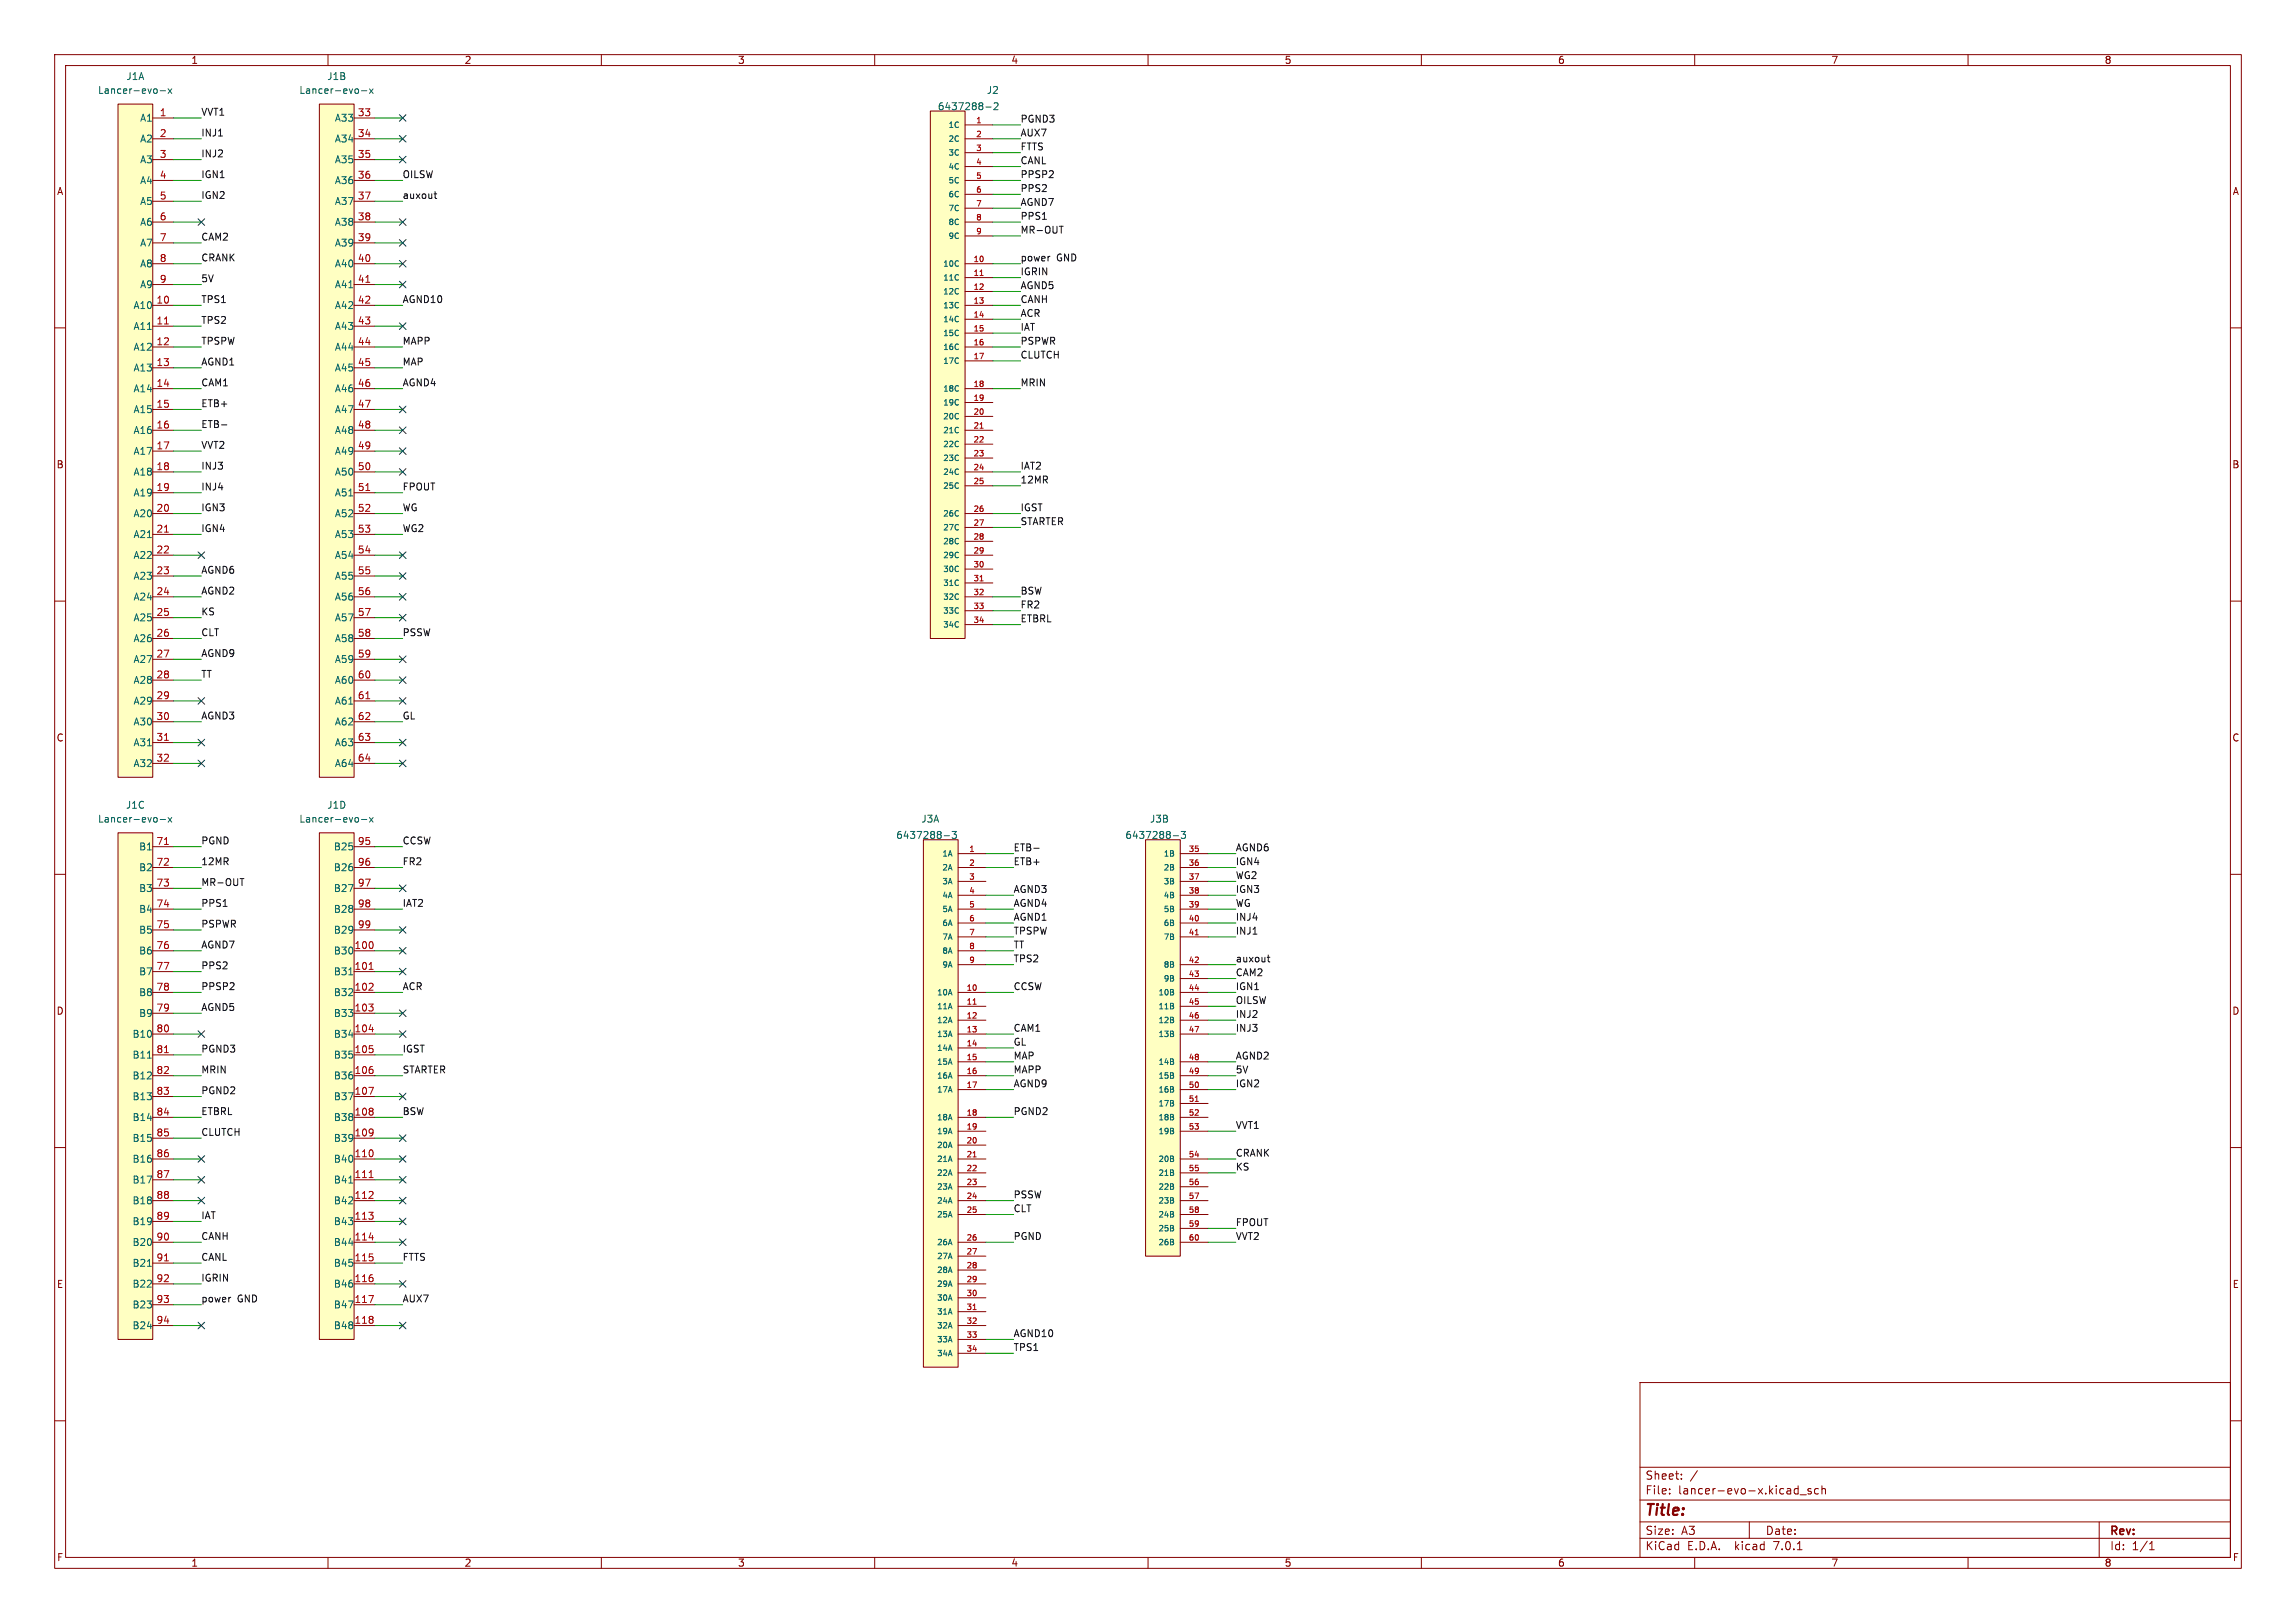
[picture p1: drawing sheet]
<svg xmlns="http://www.w3.org/2000/svg" width="420mm" height="297mm" viewBox="0 0 420 297" stroke-linecap="round" stroke-linejoin="round" font-family="sans-serif">
<defs><g id="words">
<text font-size="2.8" fill="#840000" x="301" y="277.8">Title:</text>
<g font-size="2.1" fill="#840000">
<text x="301" y="273.6">File:</text>
<text x="301" y="270.9">Sheet:</text>
<text x="307" y="273.6">lancer-evo-x.kicad_sch</text>
<text x="301" y="281">Size:</text>
<text x="307.6" y="281">A3</text>
<text x="323" y="281">Date:</text>
<text x="386" y="281.2">Rev:</text>
<text x="301" y="283.8">KiCad</text>
<text x="308.6" y="283.8">E.D.A.</text>
<text x="317.4" y="283.8">kicad</text>
<text x="324.5" y="283.8">7.0.1</text>
<text x="386" y="283.8">Id:</text>
<text x="390" y="283.8">1/1</text>
</g>
<g font-size="1.8" fill="#840000">
<text x="35" y="11.8">1</text>
<text x="85" y="11.8">2</text>
<text x="135" y="11.8">3</text>
<text x="185" y="11.8">4</text>
<text x="235" y="11.8">5</text>
<text x="285" y="11.8">6</text>
<text x="335" y="11.8">7</text>
<text x="385" y="11.8">8</text>
<text x="10.4" y="35.8">A</text>
<text x="408.4" y="35.8">A</text>
<text x="10.3" y="85.8">B</text>
<text x="408.3" y="85.8">B</text>
<text x="10.3" y="135.8">C</text>
<text x="408.3" y="135.8">C</text>
<text x="10.3" y="185.8">D</text>
<text x="408.3" y="185.8">D</text>
<text x="10.4" y="235.8">E</text>
<text x="408.3" y="235.8">E</text>
<text x="10.4" y="285.8">F</text>
<text x="35" y="286.8">1</text>
<text x="85" y="286.8">2</text>
<text x="135" y="286.8">3</text>
<text x="185" y="286.8">4</text>
<text x="235" y="286.8">5</text>
<text x="285" y="286.8">6</text>
<text x="335" y="286.8">7</text>
<text x="385" y="286.8">8</text>
<text x="408.4" y="285.8">F</text>
</g>
<g font-size="1.8" fill="#006464">
<text x="17.9" y="17.3">Lancer-evo-x</text>
<text x="23.1" y="14.8">J1A</text>
<text x="54.7" y="17.3">Lancer-evo-x</text>
<text x="59.8" y="14.8">J1B</text>
<text x="180.5" y="17.3">J2</text>
<text x="25.5" y="22.4">A1</text>
<text x="61.1" y="22.4">A33</text>
<text x="171.5" y="20.3">6437288-2</text>
<text x="25.5" y="26.2">A2</text>
<text x="61.1" y="26.2">A34</text>
<text x="25.5" y="30">A3</text>
<text x="25.5" y="33.8">A4</text>
<text x="61.1" y="30">A35</text>
<text x="61.1" y="33.8">A36</text>
<text x="25.5" y="37.7">A5</text>
<text x="25.5" y="41.5">A6</text>
<text x="61.1" y="37.7">A37</text>
<text x="61.1" y="41.5">A38</text>
<text x="25.5" y="45.3">A7</text>
<text x="61.1" y="45.3">A39</text>
<text x="25.5" y="49.1">A8</text>
<text x="25.5" y="52.9">A9</text>
<text x="61.1" y="49.1">A40</text>
<text x="61.1" y="52.9">A41</text>
<text x="24.3" y="56.7">A10</text>
<text x="61.1" y="56.7">A42</text>
<text x="24.3" y="60.5">A11</text>
<text x="24.3" y="64.3">A12</text>
<text x="61.1" y="60.5">A43</text>
<text x="61.1" y="64.3">A44</text>
<text x="24.3" y="68.1">A13</text>
<text x="24.3" y="71.9">A14</text>
<text x="61.1" y="68.1">A45</text>
<text x="61.1" y="71.9">A46</text>
<text x="24.3" y="75.8">A15</text>
<text x="61.1" y="75.8">A47</text>
<text x="24.3" y="79.6">A16</text>
<text x="24.3" y="83.4">A17</text>
<text x="61.1" y="79.6">A48</text>
<text x="61.1" y="83.4">A49</text>
<text x="24.3" y="87.2">A18</text>
<text x="61.1" y="87.2">A50</text>
<text x="24.3" y="91">A19</text>
<text x="24.3" y="94.8">A20</text>
<text x="61.1" y="91">A51</text>
<text x="61.1" y="94.8">A52</text>
<text x="24.3" y="98.6">A21</text>
<text x="61.1" y="98.6">A53</text>
<text x="24.3" y="102.4">A22</text>
<text x="24.3" y="106.2">A23</text>
<text x="61.1" y="102.4">A54</text>
<text x="61.1" y="106.2">A55</text>
<text x="24.3" y="110">A24</text>
<text x="24.3" y="113.9">A25</text>
<text x="61.1" y="110">A56</text>
<text x="61.1" y="113.9">A57</text>
<text x="24.3" y="117.7">A26</text>
<text x="61.1" y="117.7">A58</text>
<text x="24.3" y="121.5">A27</text>
<text x="24.3" y="125.3">A28</text>
<text x="61.1" y="121.5">A59</text>
<text x="61.1" y="125.3">A60</text>
<text x="24.3" y="129.1">A29</text>
<text x="61.1" y="129.1">A61</text>
<text x="24.3" y="132.9">A30</text>
<text x="24.3" y="136.7">A31</text>
<text x="61.1" y="132.9">A62</text>
<text x="61.1" y="136.7">A63</text>
<text x="24.3" y="140.5">A32</text>
<text x="61.1" y="140.5">A64</text>
<text x="23" y="148.1">J1C</text>
<text x="59.8" y="148.1">J1D</text>
<text x="17.9" y="150.7">Lancer-evo-x</text>
<text x="25.3" y="155.8">B1</text>
<text x="54.7" y="150.7">Lancer-evo-x</text>
<text x="61" y="155.8">B25</text>
<text x="163.9" y="153.7">6437288-3</text>
<text x="168.5" y="150.7">J3A</text>
<text x="205.8" y="153.7">6437288-3</text>
<text x="210.3" y="150.7">J3B</text>
<text x="25.3" y="159.6">B2</text>
<text x="61" y="159.6">B26</text>
<text x="25.3" y="163.4">B3</text>
<text x="25.3" y="167.2">B4</text>
<text x="61" y="163.4">B27</text>
<text x="61" y="167.2">B28</text>
<text x="25.3" y="171">B5</text>
<text x="61" y="171">B29</text>
<text x="25.3" y="174.8">B6</text>
<text x="25.3" y="178.6">B7</text>
<text x="61" y="174.8">B30</text>
<text x="61" y="178.6">B31</text>
<text x="25.3" y="182.4">B8</text>
<text x="61" y="182.4">B32</text>
<text x="24.1" y="190.1">B10</text>
<text x="25.3" y="186.2">B9</text>
<text x="61" y="186.2">B33</text>
<text x="61" y="190.1">B34</text>
<text x="24.1" y="193.9">B11</text>
<text x="24.1" y="197.7">B12</text>
<text x="61" y="193.9">B35</text>
<text x="61" y="197.7">B36</text>
<text x="24.1" y="201.5">B13</text>
<text x="61" y="201.5">B37</text>
<text x="24.1" y="205.3">B14</text>
<text x="24.1" y="209.1">B15</text>
<text x="61" y="205.3">B38</text>
<text x="61" y="209.1">B39</text>
<text x="24.1" y="212.9">B16</text>
<text x="61" y="212.9">B40</text>
<text x="24.1" y="216.7">B17</text>
<text x="24.1" y="220.5">B18</text>
<text x="61" y="216.7">B41</text>
<text x="61" y="220.5">B42</text>
<text x="24.1" y="224.3">B19</text>
<text x="61" y="224.3">B43</text>
<text x="24.1" y="228.2">B20</text>
<text x="24.1" y="232">B21</text>
<text x="61" y="228.2">B44</text>
<text x="61" y="232">B45</text>
<text x="24.1" y="235.8">B22</text>
<text x="24.1" y="239.6">B23</text>
<text x="61" y="235.8">B46</text>
<text x="61" y="239.6">B47</text>
<text x="24.1" y="243.4">B24</text>
<text x="61" y="243.4">B48</text>
</g>
<g font-size="1.8" fill="#a90000">
<text x="29.2" y="21.3">1</text>
<text x="65.4" y="21.3">33</text>
<text x="29.2" y="25.1">2</text>
<text x="29.2" y="29">3</text>
<text x="65.4" y="25.1">34</text>
<text x="65.4" y="29">35</text>
<text x="29.2" y="32.8">4</text>
<text x="65.4" y="32.8">36</text>
<text x="29.2" y="36.6">5</text>
<text x="29.2" y="40.4">6</text>
<text x="65.4" y="36.6">37</text>
<text x="65.4" y="40.4">38</text>
<text x="29.2" y="44.2">7</text>
<text x="65.4" y="44.2">39</text>
<text x="29.2" y="48">8</text>
<text x="29.2" y="51.8">9</text>
<text x="65.4" y="48">40</text>
<text x="65.4" y="51.8">41</text>
<text x="28.6" y="55.6">10</text>
<text x="28.6" y="59.4">11</text>
<text x="65.4" y="55.6">42</text>
<text x="65.4" y="59.4">43</text>
<text x="28.6" y="63.2">12</text>
<text x="65.4" y="63.2">44</text>
<text x="28.6" y="67.1">13</text>
<text x="28.6" y="70.9">14</text>
<text x="65.4" y="67.1">45</text>
<text x="65.4" y="70.9">46</text>
<text x="28.6" y="74.7">15</text>
<text x="65.4" y="74.7">47</text>
<text x="28.6" y="78.5">16</text>
<text x="28.6" y="82.3">17</text>
<text x="65.4" y="78.5">48</text>
<text x="65.4" y="82.3">49</text>
<text x="28.6" y="86.1">18</text>
<text x="28.6" y="89.9">19</text>
<text x="65.4" y="86.1">50</text>
<text x="65.4" y="89.9">51</text>
<text x="28.6" y="93.7">20</text>
<text x="65.4" y="93.7">52</text>
<text x="28.6" y="97.5">21</text>
<text x="28.6" y="101.3">22</text>
<text x="65.4" y="97.5">53</text>
<text x="65.4" y="101.3">54</text>
<text x="28.6" y="105.2">23</text>
<text x="65.4" y="105.2">55</text>
<text x="28.6" y="109">24</text>
<text x="28.6" y="112.8">25</text>
<text x="65.4" y="109">56</text>
<text x="65.4" y="112.8">57</text>
<text x="28.6" y="116.6">26</text>
<text x="65.4" y="116.6">58</text>
<text x="28.6" y="120.4">27</text>
<text x="28.6" y="124.2">28</text>
<text x="65.4" y="120.4">59</text>
<text x="65.4" y="124.2">60</text>
<text x="28.6" y="128">29</text>
<text x="28.6" y="131.8">30</text>
<text x="65.4" y="128">61</text>
<text x="65.4" y="131.8">62</text>
<text x="28.6" y="135.6">31</text>
<text x="65.4" y="135.6">63</text>
<text x="28.6" y="139.4">32</text>
<text x="65.4" y="139.4">64</text>
<text x="28.6" y="154.7">71</text>
<text x="65.4" y="154.7">95</text>
<text x="28.6" y="158.5">72</text>
<text x="65.4" y="158.5">96</text>
<text x="28.6" y="162.3">73</text>
<text x="28.6" y="166.1">74</text>
<text x="65.4" y="162.3">97</text>
<text x="65.4" y="166.1">98</text>
<text x="28.6" y="169.9">75</text>
<text x="28.6" y="173.7">76</text>
<text x="64.8" y="173.7">100</text>
<text x="65.4" y="169.9">99</text>
<text x="28.6" y="177.5">77</text>
<text x="64.8" y="177.5">101</text>
<text x="28.6" y="181.4">78</text>
<text x="28.6" y="185.2">79</text>
<text x="64.8" y="181.4">102</text>
<text x="64.8" y="185.2">103</text>
<text x="28.6" y="189">80</text>
<text x="64.8" y="189">104</text>
<text x="28.6" y="192.8">81</text>
<text x="28.6" y="196.6">82</text>
<text x="64.8" y="192.8">105</text>
<text x="64.8" y="196.6">106</text>
<text x="28.6" y="200.4">83</text>
<text x="64.8" y="200.4">107</text>
<text x="28.6" y="204.2">84</text>
<text x="28.6" y="208">85</text>
<text x="64.8" y="204.2">108</text>
<text x="64.8" y="208">109</text>
<text x="28.6" y="211.8">86</text>
<text x="28.6" y="215.6">87</text>
<text x="64.8" y="211.8">110</text>
<text x="64.8" y="215.6">111</text>
<text x="28.6" y="219.5">88</text>
<text x="64.8" y="219.5">112</text>
<text x="28.6" y="223.3">89</text>
<text x="28.6" y="227.1">90</text>
<text x="64.8" y="223.3">113</text>
<text x="64.8" y="227.1">114</text>
<text x="28.6" y="230.9">91</text>
<text x="64.8" y="230.9">115</text>
<text x="28.6" y="234.7">92</text>
<text x="28.6" y="238.5">93</text>
<text x="64.8" y="234.7">116</text>
<text x="64.8" y="238.5">117</text>
<text x="28.6" y="242.3">94</text>
<text x="64.8" y="242.3">118</text>
</g>
<g font-size="1.8" fill="#0f0f0f">
<text x="36.8" y="21.2">VVT1</text>
<text x="186.7" y="22.5">PGND3</text>
<text x="36.8" y="25">INJ1</text>
<text x="36.8" y="28.9">INJ2</text>
<text x="186.7" y="25">AUX7</text>
<text x="186.7" y="27.6">FTTS</text>
<text x="36.8" y="32.7">IGN1</text>
<text x="73.7" y="32.7">OILSW</text>
<text x="186.7" y="32.7">PPSP2</text>
<text x="186.7" y="35.2">PPS2</text>
<text x="186.7" y="30.1">CANL</text>
<text x="36.8" y="36.5">IGN2</text>
<text x="73.7" y="36.5">auxout</text>
<text x="186.7" y="37.7">AGND7</text>
<text x="186.7" y="40.3">PPS1</text>
<text x="36.8" y="47.9">CRANK</text>
<text x="36.8" y="44.1">CAM2</text>
<text x="186.7" y="47.9">power</text>
<text x="186.7" y="42.8">MR-OUT</text>
<text x="193.3" y="47.9">GND</text>
<text x="36.8" y="51.7">5V</text>
<text x="186.7" y="50.5">IGRIN</text>
<text x="186.7" y="53">AGND5</text>
<text x="36.8" y="55.5">TPS1</text>
<text x="36.8" y="59.3">TPS2</text>
<text x="73.7" y="55.5">AGND10</text>
<text x="186.7" y="58.1">ACR</text>
<text x="186.7" y="55.5">CANH</text>
<text x="36.8" y="63.2">TPSPW</text>
<text x="73.7" y="63.2">MAPP</text>
<text x="186.7" y="60.6">IAT</text>
<text x="186.7" y="65.7">CLUTCH</text>
<text x="186.7" y="63.2">PSPWR</text>
<text x="36.8" y="67">AGND1</text>
<text x="36.8" y="70.8">CAM1</text>
<text x="73.7" y="70.8">AGND4</text>
<text x="73.7" y="67">MAP</text>
<text x="186.7" y="70.8">MRIN</text>
<text x="36.8" y="74.6">ETB+</text>
<text x="36.8" y="82.2">VVT2</text>
<text x="36.8" y="78.4">ETB-</text>
<text x="36.8" y="86">INJ3</text>
<text x="36.8" y="89.8">INJ4</text>
<text x="73.7" y="89.8">FPOUT</text>
<text x="186.7" y="86">IAT2</text>
<text x="186.7" y="88.6">12MR</text>
<text x="36.8" y="93.6">IGN3</text>
<text x="73.7" y="93.6">WG</text>
<text x="186.7" y="93.6">IGST</text>
<text x="36.8" y="97.4">IGN4</text>
<text x="73.7" y="97.4">WG2</text>
<text x="186.7" y="96.2">STARTER</text>
<text x="36.8" y="105.1">AGND6</text>
<text x="36.8" y="108.9">AGND2</text>
<text x="36.8" y="112.7">KS</text>
<text x="186.7" y="108.9">BSW</text>
<text x="186.7" y="111.4">FR2</text>
<text x="186.7" y="114">ETBRL</text>
<text x="36.8" y="116.5">CLT</text>
<text x="73.7" y="116.5">PSSW</text>
<text x="36.8" y="124.1">TT</text>
<text x="36.8" y="120.3">AGND9</text>
<text x="36.8" y="131.7">AGND3</text>
<text x="73.7" y="131.7">GL</text>
<text x="36.8" y="154.6">PGND</text>
<text x="73.7" y="154.6">CCSW</text>
<text x="185.4" y="155.9">ETB-</text>
<text x="226.1" y="155.9">AGND6</text>
<text x="36.8" y="158.4">12MR</text>
<text x="73.7" y="158.4">FR2</text>
<text x="185.4" y="158.4">ETB+</text>
<text x="226.1" y="160.9">WG2</text>
<text x="226.1" y="158.4">IGN4</text>
<text x="36.8" y="166">PPS1</text>
<text x="36.8" y="162.2">MR-OUT</text>
<text x="73.7" y="166">IAT2</text>
<text x="185.4" y="163.5">AGND3</text>
<text x="185.4" y="166">AGND4</text>
<text x="226.1" y="163.5">IGN3</text>
<text x="226.1" y="166">WG</text>
<text x="36.8" y="169.8">PSPWR</text>
<text x="36.8" y="173.6">AGND7</text>
<text x="185.4" y="171.1">TPSPW</text>
<text x="185.4" y="168.6">AGND1</text>
<text x="185.4" y="173.6">TT</text>
<text x="226.1" y="171.1">INJ1</text>
<text x="226.1" y="168.6">INJ4</text>
<text x="36.8" y="177.5">PPS2</text>
<text x="185.4" y="176.2">TPS2</text>
<text x="226.1" y="178.7">CAM2</text>
<text x="226.1" y="176.2">auxout</text>
<text x="36.8" y="185.1">AGND5</text>
<text x="36.8" y="181.3">PPSP2</text>
<text x="73.7" y="181.3">ACR</text>
<text x="185.4" y="181.3">CCSW</text>
<text x="226.1" y="183.8">OILSW</text>
<text x="226.1" y="181.3">IGN1</text>
<text x="185.4" y="188.9">CAM1</text>
<text x="185.4" y="191.4">GL</text>
<text x="226.1" y="186.3">INJ2</text>
<text x="226.1" y="188.9">INJ3</text>
<text x="36.8" y="196.5">MRIN</text>
<text x="36.8" y="192.7">PGND3</text>
<text x="73.7" y="196.5">STARTER</text>
<text x="73.7" y="192.7">IGST</text>
<text x="185.4" y="194">MAP</text>
<text x="185.4" y="196.5">MAPP</text>
<text x="226.1" y="196.5">5V</text>
<text x="226.1" y="194">AGND2</text>
<text x="36.8" y="200.3">PGND2</text>
<text x="185.4" y="199">AGND9</text>
<text x="226.1" y="199">IGN2</text>
<text x="36.8" y="204.1">ETBRL</text>
<text x="36.8" y="207.9">CLUTCH</text>
<text x="73.7" y="204.1">BSW</text>
<text x="185.4" y="204.1">PGND2</text>
<text x="226.1" y="206.7">VVT1</text>
<text x="226.1" y="214.3">KS</text>
<text x="226.1" y="211.7">CRANK</text>
<text x="185.4" y="219.4">PSSW</text>
<text x="185.4" y="221.9">CLT</text>
<text x="36.8" y="223.2">IAT</text>
<text x="36.8" y="227">CANH</text>
<text x="185.4" y="227">PGND</text>
<text x="226.1" y="224.4">FPOUT</text>
<text x="226.1" y="227">VVT2</text>
<text x="36.8" y="230.8">CANL</text>
<text x="73.7" y="230.8">FTTS</text>
<text x="36.8" y="238.4">power</text>
<text x="36.8" y="234.6">IGRIN</text>
<text x="43.4" y="238.4">GND</text>
<text x="73.7" y="238.4">AUX7</text>
<text x="185.4" y="244.8">AGND10</text>
<text x="185.4" y="247.3">TPS1</text>
</g>
<g font-size="1.4" fill="#006464">
<text x="173.4" y="23.6">1C</text>
<text x="173.4" y="26.1">2C</text>
<text x="173.4" y="28.6">3C</text>
<text x="173.4" y="31.2">4C</text>
<text x="173.4" y="33.7">5C</text>
<text x="173.4" y="36.3">6C</text>
<text x="173.4" y="38.8">7C</text>
<text x="173.4" y="41.3">8C</text>
<text x="173.4" y="43.9">9C</text>
<text x="172.4" y="49">10C</text>
<text x="172.4" y="51.5">11C</text>
<text x="172.4" y="54">12C</text>
<text x="172.4" y="56.6">13C</text>
<text x="172.4" y="59.1">14C</text>
<text x="172.4" y="61.7">15C</text>
<text x="172.4" y="64.2">16C</text>
<text x="172.4" y="66.7">17C</text>
<text x="172.4" y="71.8">18C</text>
<text x="172.4" y="74.4">19C</text>
<text x="172.4" y="76.9">20C</text>
<text x="172.4" y="79.4">21C</text>
<text x="172.4" y="82">22C</text>
<text x="172.4" y="84.5">23C</text>
<text x="172.4" y="87.1">24C</text>
<text x="172.4" y="89.6">25C</text>
<text x="172.4" y="94.7">26C</text>
<text x="172.4" y="97.2">27C</text>
<text x="172.4" y="99.8">28C</text>
<text x="172.4" y="102.3">29C</text>
<text x="172.4" y="104.8">30C</text>
<text x="172.4" y="107.4">31C</text>
<text x="172.4" y="109.9">32C</text>
<text x="172.4" y="112.5">33C</text>
<text x="172.4" y="115">34C</text>
<text x="172.2" y="156.9">1A</text>
<text x="172.2" y="159.4">2A</text>
<text x="172.2" y="162">3A</text>
<text x="212.7" y="156.9">1B</text>
<text x="212.7" y="159.4">2B</text>
<text x="212.7" y="162">3B</text>
<text x="172.2" y="164.5">4A</text>
<text x="172.2" y="167.1">5A</text>
<text x="212.7" y="164.5">4B</text>
<text x="212.7" y="167.1">5B</text>
<text x="172.2" y="169.6">6A</text>
<text x="172.2" y="172.1">7A</text>
<text x="212.7" y="169.6">6B</text>
<text x="212.7" y="172.1">7B</text>
<text x="172.2" y="174.7">8A</text>
<text x="172.2" y="177.2">9A</text>
<text x="212.7" y="177.2">8B</text>
<text x="212.7" y="179.8">9B</text>
<text x="171.3" y="182.3">10A</text>
<text x="171.3" y="184.8">11A</text>
<text x="211.8" y="182.3">10B</text>
<text x="211.8" y="184.8">11B</text>
<text x="171.3" y="187.4">12A</text>
<text x="171.3" y="189.9">13A</text>
<text x="211.8" y="187.4">12B</text>
<text x="211.8" y="189.9">13B</text>
<text x="171.3" y="192.5">14A</text>
<text x="171.3" y="195">15A</text>
<text x="171.3" y="197.5">16A</text>
<text x="211.8" y="195">14B</text>
<text x="211.8" y="197.5">15B</text>
<text x="171.3" y="200.1">17A</text>
<text x="211.8" y="200.1">16B</text>
<text x="211.8" y="202.6">17B</text>
<text x="171.3" y="205.2">18A</text>
<text x="171.3" y="207.7">19A</text>
<text x="211.8" y="205.2">18B</text>
<text x="211.8" y="207.7">19B</text>
<text x="171.3" y="210.2">20A</text>
<text x="171.3" y="212.8">21A</text>
<text x="171.3" y="215.3">22A</text>
<text x="211.8" y="212.8">20B</text>
<text x="211.8" y="215.3">21B</text>
<text x="171.3" y="217.9">23A</text>
<text x="171.3" y="220.4">24A</text>
<text x="211.8" y="217.9">22B</text>
<text x="211.8" y="220.4">23B</text>
<text x="171.3" y="222.9">25A</text>
<text x="211.8" y="222.9">24B</text>
<text x="211.8" y="225.5">25B</text>
<text x="171.3" y="228">26A</text>
<text x="171.3" y="230.6">27A</text>
<text x="171.3" y="233.1">28A</text>
<text x="211.8" y="228">26B</text>
<text x="171.3" y="235.6">29A</text>
<text x="171.3" y="238.2">30A</text>
<text x="171.3" y="240.7">31A</text>
<text x="171.3" y="243.3">32A</text>
<text x="171.3" y="245.8">33A</text>
<text x="171.3" y="248.3">34A</text>
</g>
<g font-size="1.4" fill="#a90000">
<text x="178.5" y="22.6">1</text>
<text x="178.5" y="25.1">2</text>
<text x="178.5" y="27.7">3</text>
<text x="178.5" y="30.2">4</text>
<text x="178.5" y="32.8">5</text>
<text x="178.5" y="35.3">6</text>
<text x="178.5" y="37.8">7</text>
<text x="178.5" y="40.4">8</text>
<text x="178.5" y="42.9">9</text>
<text x="178" y="48">10</text>
<text x="178" y="50.5">11</text>
<text x="178" y="53.1">12</text>
<text x="178" y="55.6">13</text>
<text x="178" y="58.2">14</text>
<text x="178" y="60.7">15</text>
<text x="178" y="63.2">16</text>
<text x="178" y="65.8">17</text>
<text x="178" y="70.9">18</text>
<text x="178" y="73.4">19</text>
<text x="178" y="75.9">20</text>
<text x="178" y="78.5">21</text>
<text x="178" y="81">22</text>
<text x="178" y="83.6">23</text>
<text x="178" y="86.1">24</text>
<text x="178" y="88.6">25</text>
<text x="178" y="93.7">26</text>
<text x="178" y="96.3">27</text>
<text x="178" y="98.8">28</text>
<text x="178" y="101.3">29</text>
<text x="178" y="103.9">30</text>
<text x="178" y="106.4">31</text>
<text x="178" y="109">32</text>
<text x="178" y="111.5">33</text>
<text x="178" y="114">34</text>
<text x="177.2" y="156">1</text>
<text x="217.4" y="156">35</text>
<text x="177.2" y="158.5">2</text>
<text x="177.2" y="161">3</text>
<text x="217.4" y="158.5">36</text>
<text x="217.4" y="161">37</text>
<text x="177.2" y="163.6">4</text>
<text x="177.2" y="166.1">5</text>
<text x="217.4" y="163.6">38</text>
<text x="217.4" y="166.1">39</text>
<text x="177.2" y="168.7">6</text>
<text x="177.2" y="171.2">7</text>
<text x="177.2" y="173.7">8</text>
<text x="217.4" y="168.7">40</text>
<text x="217.4" y="171.2">41</text>
<text x="177.2" y="176.3">9</text>
<text x="217.4" y="176.3">42</text>
<text x="217.4" y="178.8">43</text>
<text x="176.7" y="181.4">10</text>
<text x="176.7" y="183.9">11</text>
<text x="217.4" y="181.4">44</text>
<text x="217.4" y="183.9">45</text>
<text x="176.7" y="186.4">12</text>
<text x="176.7" y="189">13</text>
<text x="176.7" y="191.5">14</text>
<text x="217.4" y="186.4">46</text>
<text x="217.4" y="189">47</text>
<text x="176.7" y="194.1">15</text>
<text x="176.7" y="196.6">16</text>
<text x="217.4" y="194.1">48</text>
<text x="217.4" y="196.6">49</text>
<text x="176.7" y="199.1">17</text>
<text x="217.4" y="199.1">50</text>
<text x="217.4" y="201.7">51</text>
<text x="176.7" y="204.2">18</text>
<text x="176.7" y="206.8">19</text>
<text x="176.7" y="209.3">20</text>
<text x="217.4" y="204.2">52</text>
<text x="217.4" y="206.8">53</text>
<text x="176.7" y="211.8">21</text>
<text x="176.7" y="214.4">22</text>
<text x="217.4" y="211.8">54</text>
<text x="217.4" y="214.4">55</text>
<text x="176.7" y="216.9">23</text>
<text x="176.7" y="219.5">24</text>
<text x="176.7" y="222">25</text>
<text x="217.4" y="216.9">56</text>
<text x="217.4" y="219.5">57</text>
<text x="217.4" y="222">58</text>
<text x="176.7" y="227.1">26</text>
<text x="217.4" y="224.5">59</text>
<text x="217.4" y="227.1">60</text>
<text x="176.7" y="229.6">27</text>
<text x="176.7" y="232.2">28</text>
<text x="176.7" y="234.7">29</text>
<text x="176.7" y="237.2">30</text>
<text x="176.7" y="239.8">31</text>
<text x="176.7" y="242.3">32</text>
<text x="176.7" y="244.9">33</text>
<text x="176.7" y="247.4">34</text>
</g>
</g></defs>
<g fill="none" stroke="#840000" stroke-width=".18">
<path d="M10 10h400v277h-400zM12 12h396v273h-396zM21.6 19.1h6.3v123.1h-6.3zM58.4 19.1h6.4v123.1h-6.4zM60 10v2M110 10v2M160 10v2M210 10v2M260 10v2M310 10v2M360 10v2M27.9 25.4h3.8"/>
<path d="M27.9 33h3.8M27.9 21.6h3.8M27.9 29.2h3.8M27.9 36.8h3.8M64.8 25.4h3.8M64.8 33h3.8M64.8 21.6h3.8M64.8 29.2h3.8M64.8 36.8h3.8M170.2 20.3h6.3v96.5h-6.3zM176.5 22.9h5.1M176.5 25.4h5.1"/>
<path d="M176.5 27.9h5.1M176.5 30.5h5.1M176.5 33h5.1M176.5 35.6h5.1M176.5 38.1h5.1M10 60h2M27.9 48.3h3.8M27.9 55.9h3.8M27.9 40.6h3.8M27.9 44.5h3.8M27.9 52.1h3.8M27.9 59.7h3.8"/>
<path d="M64.8 48.3h3.8M64.8 55.9h3.8M64.8 40.6h3.8M64.8 44.5h3.8M64.8 52.1h3.8M64.8 59.7h3.8M176.5 48.3h5.1M176.5 50.8h5.1M176.5 53.3h5.1M176.5 55.9h5.1M176.5 58.4h5.1M176.5 40.6h5.1"/>
<path d="M176.5 43.2h5.1M408 60h2M27.9 63.5h3.8M27.9 71.1h3.8M27.9 78.7h3.8M27.9 67.3h3.8M27.9 74.9h3.8M64.8 63.5h3.8M64.8 71.1h3.8M64.8 78.7h3.8M64.8 67.3h3.8M64.8 74.9h3.8"/>
<path d="M176.5 61h5.1M176.5 63.5h5.1M176.5 66h5.1M176.5 71.1h5.1M176.5 73.7h5.1M176.5 76.2h5.1M176.5 78.7h5.1M27.9 86.4h3.8M27.9 94h3.8M27.9 82.6h3.8M27.9 90.2h3.8M27.9 97.8h3.8"/>
<path d="M64.8 86.4h3.8M64.8 94h3.8M64.8 82.6h3.8M64.8 90.2h3.8M64.8 97.8h3.8M176.5 81.3h5.1M176.5 83.8h5.1M176.5 86.4h5.1M176.5 88.9h5.1M176.5 94h5.1M176.5 96.5h5.1M176.5 99.1h5.1"/>
<path d="M10 110h2M27.9 101.6h3.8M27.9 109.2h3.8M27.9 105.4h3.8M27.9 113h3.8M27.9 116.8h3.8M64.8 101.6h3.8M64.8 109.2h3.8M64.8 105.4h3.8M64.8 113h3.8M64.8 116.8h3.8M176.5 101.6h5.1"/>
<path d="M176.5 104.1h5.1M176.5 106.7h5.1M176.5 109.2h5.1M176.5 111.8h5.1M176.5 114.3h5.1M408 110h2M27.9 120.7h3.8M27.9 124.5h3.8M27.9 128.3h3.8M27.9 132.1h3.8M27.9 135.9h3.8M27.9 139.7h3.8"/>
<path d="M64.8 120.7h3.8M64.8 124.5h3.8M64.8 128.3h3.8M64.8 132.1h3.8M64.8 135.9h3.8M64.8 139.7h3.8M10 160h2M21.6 152.4h6.3v92.7h-6.3zM27.9 158.8h3.8M27.9 154.9h3.8M58.4 152.4h6.4v92.7h-6.4zM64.8 158.8h3.8"/>
<path d="M64.8 154.9h3.8M168.9 153.7h6.4v96.5h-6.4zM175.3 156.2h5M175.3 158.8h5M209.5 153.7h6.4v76.2h-6.4zM215.9 156.2h5.1M215.9 158.8h5.1M408 160h2M27.9 166.4h3.8M27.9 162.6h3.8M27.9 170.2h3.8M27.9 174h3.8"/>
<path d="M27.9 177.8h3.8M64.8 166.4h3.8M64.8 162.6h3.8M64.8 170.2h3.8M64.8 174h3.8M64.8 177.8h3.8M175.3 161.3h5M175.3 163.8h5M175.3 166.4h5M175.3 168.9h5M175.3 171.5h5M175.3 176.5h5"/>
<path d="M175.3 174h5M215.9 161.3h5.1M215.9 163.8h5.1M215.9 166.4h5.1M215.9 168.9h5.1M215.9 171.5h5.1M215.9 176.5h5.1M215.9 179.1h5.1M27.9 181.6h3.8M27.9 189.2h3.8M27.9 196.9h3.8M27.9 185.4h3.8"/>
<path d="M27.9 193h3.8M64.8 181.6h3.8M64.8 189.2h3.8M64.8 196.9h3.8M64.8 185.4h3.8M64.8 193h3.8M175.3 181.6h5M175.3 184.2h5M175.3 186.7h5M175.3 189.2h5M175.3 194.3h5M175.3 196.9h5"/>
<path d="M175.3 199.4h5M175.3 191.8h5M215.9 181.6h5.1M215.9 184.2h5.1M215.9 186.7h5.1M215.9 189.2h5.1M215.9 194.3h5.1M215.9 196.9h5.1M215.9 199.4h5.1M10 210h2M27.9 204.5h3.8M27.9 212.1h3.8"/>
<path d="M27.9 219.7h3.8M27.9 200.7h3.8M27.9 208.3h3.8M27.9 215.9h3.8M64.8 204.5h3.8M64.8 212.1h3.8M64.8 219.7h3.8M64.8 200.7h3.8M64.8 208.3h3.8M64.8 215.9h3.8M175.3 204.5h5M175.3 207h5"/>
<path d="M175.3 212.1h5M175.3 214.6h5M175.3 217.2h5M175.3 219.7h5M175.3 209.6h5M215.9 201.9h5.1M215.9 204.5h5.1M215.9 207h5.1M215.9 212.1h5.1M215.9 214.6h5.1M215.9 217.2h5.1M215.9 219.7h5.1"/>
<path d="M408 210h2M27.9 227.3h3.8M27.9 223.5h3.8M27.9 231.1h3.8M27.9 234.9h3.8M27.9 238.8h3.8M64.8 227.3h3.8M64.8 223.5h3.8M64.8 231.1h3.8M64.8 234.9h3.8M64.8 238.8h3.8M175.3 222.2h5"/>
<path d="M175.3 227.3h5M175.3 234.9h5M175.3 229.9h5M175.3 232.4h5M175.3 237.5h5M215.9 222.2h5.1M215.9 224.8h5.1M215.9 227.3h5.1M10 260h2M27.9 242.6h3.8M64.8 242.6h3.8M175.3 242.6h5"/>
<path d="M175.3 240h5M175.3 245.1h5M175.3 247.6h5M300 253h108v32h-108zM408 260h2M300 278.5h108M300 274.5h108M300 268.5h108M305.4 273.3v.1M305.4 272.5v.1M307.6 270.6v.1M307.6 269.8v.1"/>
<path d="M310.5 269.1l-1.3 2M320 278.5v3M329.3 273.5h1.1M331.3 272.5l-.4-.1-.2 .2 .1 .2 .5 .2v.3h-.6M332.6 272.5l-.4-.1-.3 .3v.4l.2 .2h.5M333.3 272.5l.2-.1 .3 .1 .1 .9M333.3 271.9v1.5M384 278.5v6.5M60 285v2M110 285v2M160 285v2M210 285v2"/>
<path d="M260 285v2M300 281.5h108M310 285v2M328.8 283.6h.8M360 285v2M393.2 283.6h.9M393.2 282.5l.4-.4v1.5"/>
</g>
<g fill="#ffffc2" stroke="#ffffc2" stroke-width=".18">
<path d="M209.5 153.7h6.4v76.2h-6.4z"/>
<path d="M21.6 152.4h6.3v92.7h-6.3z"/>
<path d="M168.9 153.7h6.4v96.5h-6.4z"/>
<path d="M58.4 152.4h6.4v92.7h-6.4z"/>
<path d="M170.2 20.3h6.3v96.5h-6.3z"/>
<path d="M58.4 19.1h6.4v123.1h-6.4z"/>
<path d="M21.6 19.1h6.3v123.1h-6.3z"/>
</g>
<g fill="none" stroke="#a90000" stroke-width=".18">
<path d="M30.1 59.3h.7M66.9 51.7h.7M179.3 50.4h.5M179.3 78.4h.5M30.1 97.4h.7M66.9 89.8h.7M179.3 106.3h.5M30.1 135.5h.7M66.9 127.9h.7M30.1 154.5h.7M67.5 177.4h.7M218.6 171.1h.6"/>
<path d="M30.1 192.6h.7M178 183.8h.6M67.5 215.5h.7M178 211.7h.6M218.6 201.6h.6M30.1 230.7h.7M178 239.7h.6"/>
</g>
<g fill="none" stroke="#006464" stroke-width=".18">
<path d="M29.3 16.6h1M30.8 16.3l.6 .8M31.4 16.3l-.6 .8M66.1 16.6h1M67.6 16.3l.6 .8M68.2 16.3l-.6 .8M180.3 19.6h1M181.8 18.9l.5-.1 .3 .4-.8 .9h.8M29.3 150h1M30.8 149.6l.6 .8M31.4 149.6l-.6 .8M66.1 150h1"/>
<path d="M67.6 149.6l.6 .8M68.2 149.6l-.6 .8M172.7 152.9h1M174.2 152.2h.7l-.4 .4 .4 .2v.5l-.2 .1-.5-.1M214.6 152.9h1M216.1 152.2h.8l-.5 .4 .4 .2v.5l-.2 .1-.5-.1M63.8 178.4h.7M27 193.6h.7M63.8 216.5h.7M27 231.7h.7"/>
</g>
<path d="M79.4 35.5h.5M79.6 35.1v1l.3 .2M193.8 41.4h.7M40.5 77.8h1M189.1 155.2h1M43.9 160.8h.7M231.8 175.2h.5M232 174.8v1l.3 .2" fill="none" stroke="#0f0f0f" stroke-width=".18"/>
<g fill="none" stroke="#009600" stroke-width=".18">
<path d="M31.7 29.2h5.1M31.7 21.6h5.1M31.7 33h5.1M31.7 36.8h5.1M31.7 25.4h5.1M68.6 29.2h5.1M68.6 21.6h5.1M68.6 33h5.1M68.6 36.8h5.1M68.6 25.4h5.1M181.6 33h5.1M181.6 25.4h5.1"/>
<path d="M181.6 27.9h5.1M181.6 22.9h5.1M181.6 30.5h5.1M181.6 35.6h5.1M181.6 38.1h5.1M31.7 40.6h5.1M31.7 52.1h5.1M31.7 48.3h5.1M31.7 44.5h5.1M31.7 55.9h5.1M31.7 59.7h5.1M68.6 40.6h5.1"/>
<path d="M68.6 52.1h5.1M68.6 48.3h5.1M68.6 44.5h5.1M68.6 55.9h5.1M68.6 59.7h5.1M181.6 40.6h5.1M181.6 48.3h5.1M181.6 55.9h5.1M181.6 58.4h5.1M181.6 43.2h5.1M181.6 53.3h5.1M181.6 50.8h5.1"/>
<path d="M31.7 63.5h5.1M31.7 67.3h5.1M31.7 78.7h5.1M31.7 74.9h5.1M31.7 71.1h5.1M68.6 63.5h5.1M68.6 67.3h5.1M68.6 78.7h5.1M68.6 74.9h5.1M68.6 71.1h5.1M181.6 63.5h5.1M181.6 71.1h5.1"/>
<path d="M181.6 61h5.1M181.6 66h5.1M31.7 97.8h5.1M31.7 90.2h5.1M31.7 82.6h5.1M31.7 94h5.1M31.7 86.4h5.1M68.6 97.8h5.1M68.6 90.2h5.1M68.6 82.6h5.1M68.6 94h5.1M68.6 86.4h5.1"/>
<path d="M181.6 96.5h5.1M181.6 94h5.1M181.6 86.4h5.1M181.6 88.9h5.1M31.7 109.2h5.1M31.7 101.6h5.1M31.7 105.4h5.1M31.7 116.8h5.1M31.7 113h5.1M68.6 109.2h5.1M68.6 101.6h5.1M68.6 105.4h5.1"/>
<path d="M68.6 116.8h5.1M68.6 113h5.1M181.6 114.3h5.1M181.6 109.2h5.1M181.6 111.8h5.1M31.7 139.7h5.1M31.7 124.5h5.1M31.7 120.7h5.1M31.7 132.1h5.1M31.7 135.9h5.1M31.7 128.3h5.1M68.6 139.7h5.1"/>
<path d="M68.6 124.5h5.1M68.6 120.7h5.1M68.6 132.1h5.1M68.6 135.9h5.1M68.6 128.3h5.1M31.7 158.8h5.1M31.7 154.9h5.1M68.6 158.8h5.1M68.6 154.9h5.1M180.3 158.8h5.1M180.3 156.2h5.1M221 158.8h5.1"/>
<path d="M221 156.2h5.1M31.7 174h5.1M31.7 177.8h5.1M31.7 170.2h5.1M31.7 166.4h5.1M31.7 162.6h5.1M68.6 174h5.1M68.6 177.8h5.1M68.6 170.2h5.1M68.6 166.4h5.1M68.6 162.6h5.1M180.3 163.8h5.1"/>
<path d="M180.3 176.5h5.1M180.3 174h5.1M180.3 166.4h5.1M180.3 168.9h5.1M180.3 171.5h5.1M221 163.8h5.1M221 176.5h5.1M221 166.4h5.1M221 168.9h5.1M221 171.5h5.1M221 161.3h5.1M221 179.1h5.1"/>
<path d="M31.7 189.2h5.1M31.7 193h5.1M31.7 196.9h5.1M31.7 185.4h5.1M31.7 181.6h5.1M68.6 189.2h5.1M68.6 193h5.1M68.6 196.9h5.1M68.6 185.4h5.1M68.6 181.6h5.1M180.3 189.2h5.1M180.3 196.9h5.1"/>
<path d="M180.3 181.6h5.1M180.3 199.4h5.1M180.3 194.3h5.1M180.3 191.8h5.1M221 189.2h5.1M221 196.9h5.1M221 181.6h5.1M221 199.4h5.1M221 194.3h5.1M221 186.7h5.1M221 184.2h5.1M31.7 215.9h5.1"/>
<path d="M31.7 208.3h5.1M31.7 212.1h5.1M31.7 219.7h5.1M31.7 204.5h5.1M31.7 200.7h5.1M68.6 215.9h5.1M68.6 208.3h5.1M68.6 212.1h5.1M68.6 219.7h5.1M68.6 204.5h5.1M68.6 200.7h5.1M180.3 219.7h5.1"/>
<path d="M180.3 204.5h5.1M221 212.1h5.1M221 207h5.1M221 214.6h5.1M31.7 227.3h5.1M31.7 223.5h5.1M31.7 231.1h5.1M31.7 238.8h5.1M31.7 234.9h5.1M68.6 227.3h5.1M68.6 223.5h5.1M68.6 231.1h5.1"/>
<path d="M68.6 238.8h5.1M68.6 234.9h5.1M180.3 227.3h5.1M180.3 222.2h5.1M221 227.3h5.1M221 224.8h5.1M31.7 242.6h5.1M68.6 242.6h5.1M180.3 247.6h5.1M180.3 245.1h5.1"/>
</g>
<g fill="none" stroke="#000084" stroke-width=".18">
<path d="M73.1 21l1.2 1.2M73.1 24.8l1.2 1.2M73.1 28.6l1.2 1.2M74.3 21l-1.2 1.2M74.3 24.8l-1.2 1.2M74.3 28.6l-1.2 1.2M36.2 40l1.2 1.2M37.4 40l-1.2 1.2M73.1 51.5l1.2 1.2M73.1 47.7l1.2 1.2M73.1 43.8l1.2 1.3M73.1 40l1.2 1.2"/>
<path d="M73.1 59.1l1.2 1.2M74.3 51.5l-1.2 1.2M74.3 47.7l-1.2 1.2M74.3 43.8l-1.2 1.3M74.3 40l-1.2 1.2M74.3 59.1l-1.2 1.2M73.1 74.3l1.2 1.2M73.1 78.1l1.2 1.2M74.3 74.3l-1.2 1.2M74.3 78.1l-1.2 1.2M73.1 85.8l1.2 1.2M73.1 81.9l1.2 1.3"/>
<path d="M74.3 85.8l-1.2 1.2M74.3 81.9l-1.2 1.3M36.2 101l1.2 1.2M37.4 101l-1.2 1.2M73.1 108.6l1.2 1.2M73.1 104.8l1.2 1.2M73.1 101l1.2 1.2M73.1 112.4l1.2 1.2M74.3 108.6l-1.2 1.2M74.3 104.8l-1.2 1.2M74.3 101l-1.2 1.2M74.3 112.4l-1.2 1.2"/>
<path d="M36.2 139.1l1.2 1.2M36.2 127.7l1.2 1.2M36.2 135.3l1.2 1.2M37.4 139.1l-1.2 1.2M37.4 127.7l-1.2 1.2M37.4 135.3l-1.2 1.2M73.1 120l1.2 1.3M73.1 123.9l1.2 1.2M73.1 139.1l1.2 1.2M73.1 127.7l1.2 1.2M73.1 135.3l1.2 1.2M74.3 120l-1.2 1.3"/>
<path d="M74.3 123.9l-1.2 1.2M74.3 139.1l-1.2 1.2M74.3 127.7l-1.2 1.2M74.3 135.3l-1.2 1.2M73.1 177.2l1.2 1.2M73.1 173.4l1.2 1.2M73.1 162l1.2 1.2M73.1 169.6l1.2 1.2M74.3 177.2l-1.2 1.2M74.3 173.4l-1.2 1.2M74.3 162l-1.2 1.2M74.3 169.6l-1.2 1.2"/>
<path d="M36.2 188.6l1.2 1.2M37.4 188.6l-1.2 1.2M73.1 184.8l1.2 1.2M73.1 188.6l1.2 1.2M74.3 184.8l-1.2 1.2M74.3 188.6l-1.2 1.2M36.2 211.5l1.2 1.2M36.2 215.3l1.2 1.2M36.2 219.1l1.2 1.2M37.4 211.5l-1.2 1.2M37.4 215.3l-1.2 1.2M37.4 219.1l-1.2 1.2"/>
<path d="M73.1 200.1l1.2 1.2M73.1 219.1l1.2 1.2M73.1 215.3l1.2 1.2M73.1 211.5l1.2 1.2M73.1 207.7l1.2 1.2M74.3 200.1l-1.2 1.2M74.3 219.1l-1.2 1.2M74.3 215.3l-1.2 1.2M74.3 211.5l-1.2 1.2M74.3 207.7l-1.2 1.2M73.1 226.7l1.2 1.2M73.1 222.9l1.2 1.2"/>
<path d="M73.1 234.3l1.2 1.3M74.3 226.7l-1.2 1.2M74.3 222.9l-1.2 1.2M74.3 234.3l-1.2 1.3M36.2 242l1.2 1.2M37.4 242l-1.2 1.2M73.1 242l1.2 1.2M74.3 242l-1.2 1.2"/>
</g>
<use href="#words"/>
</svg>
